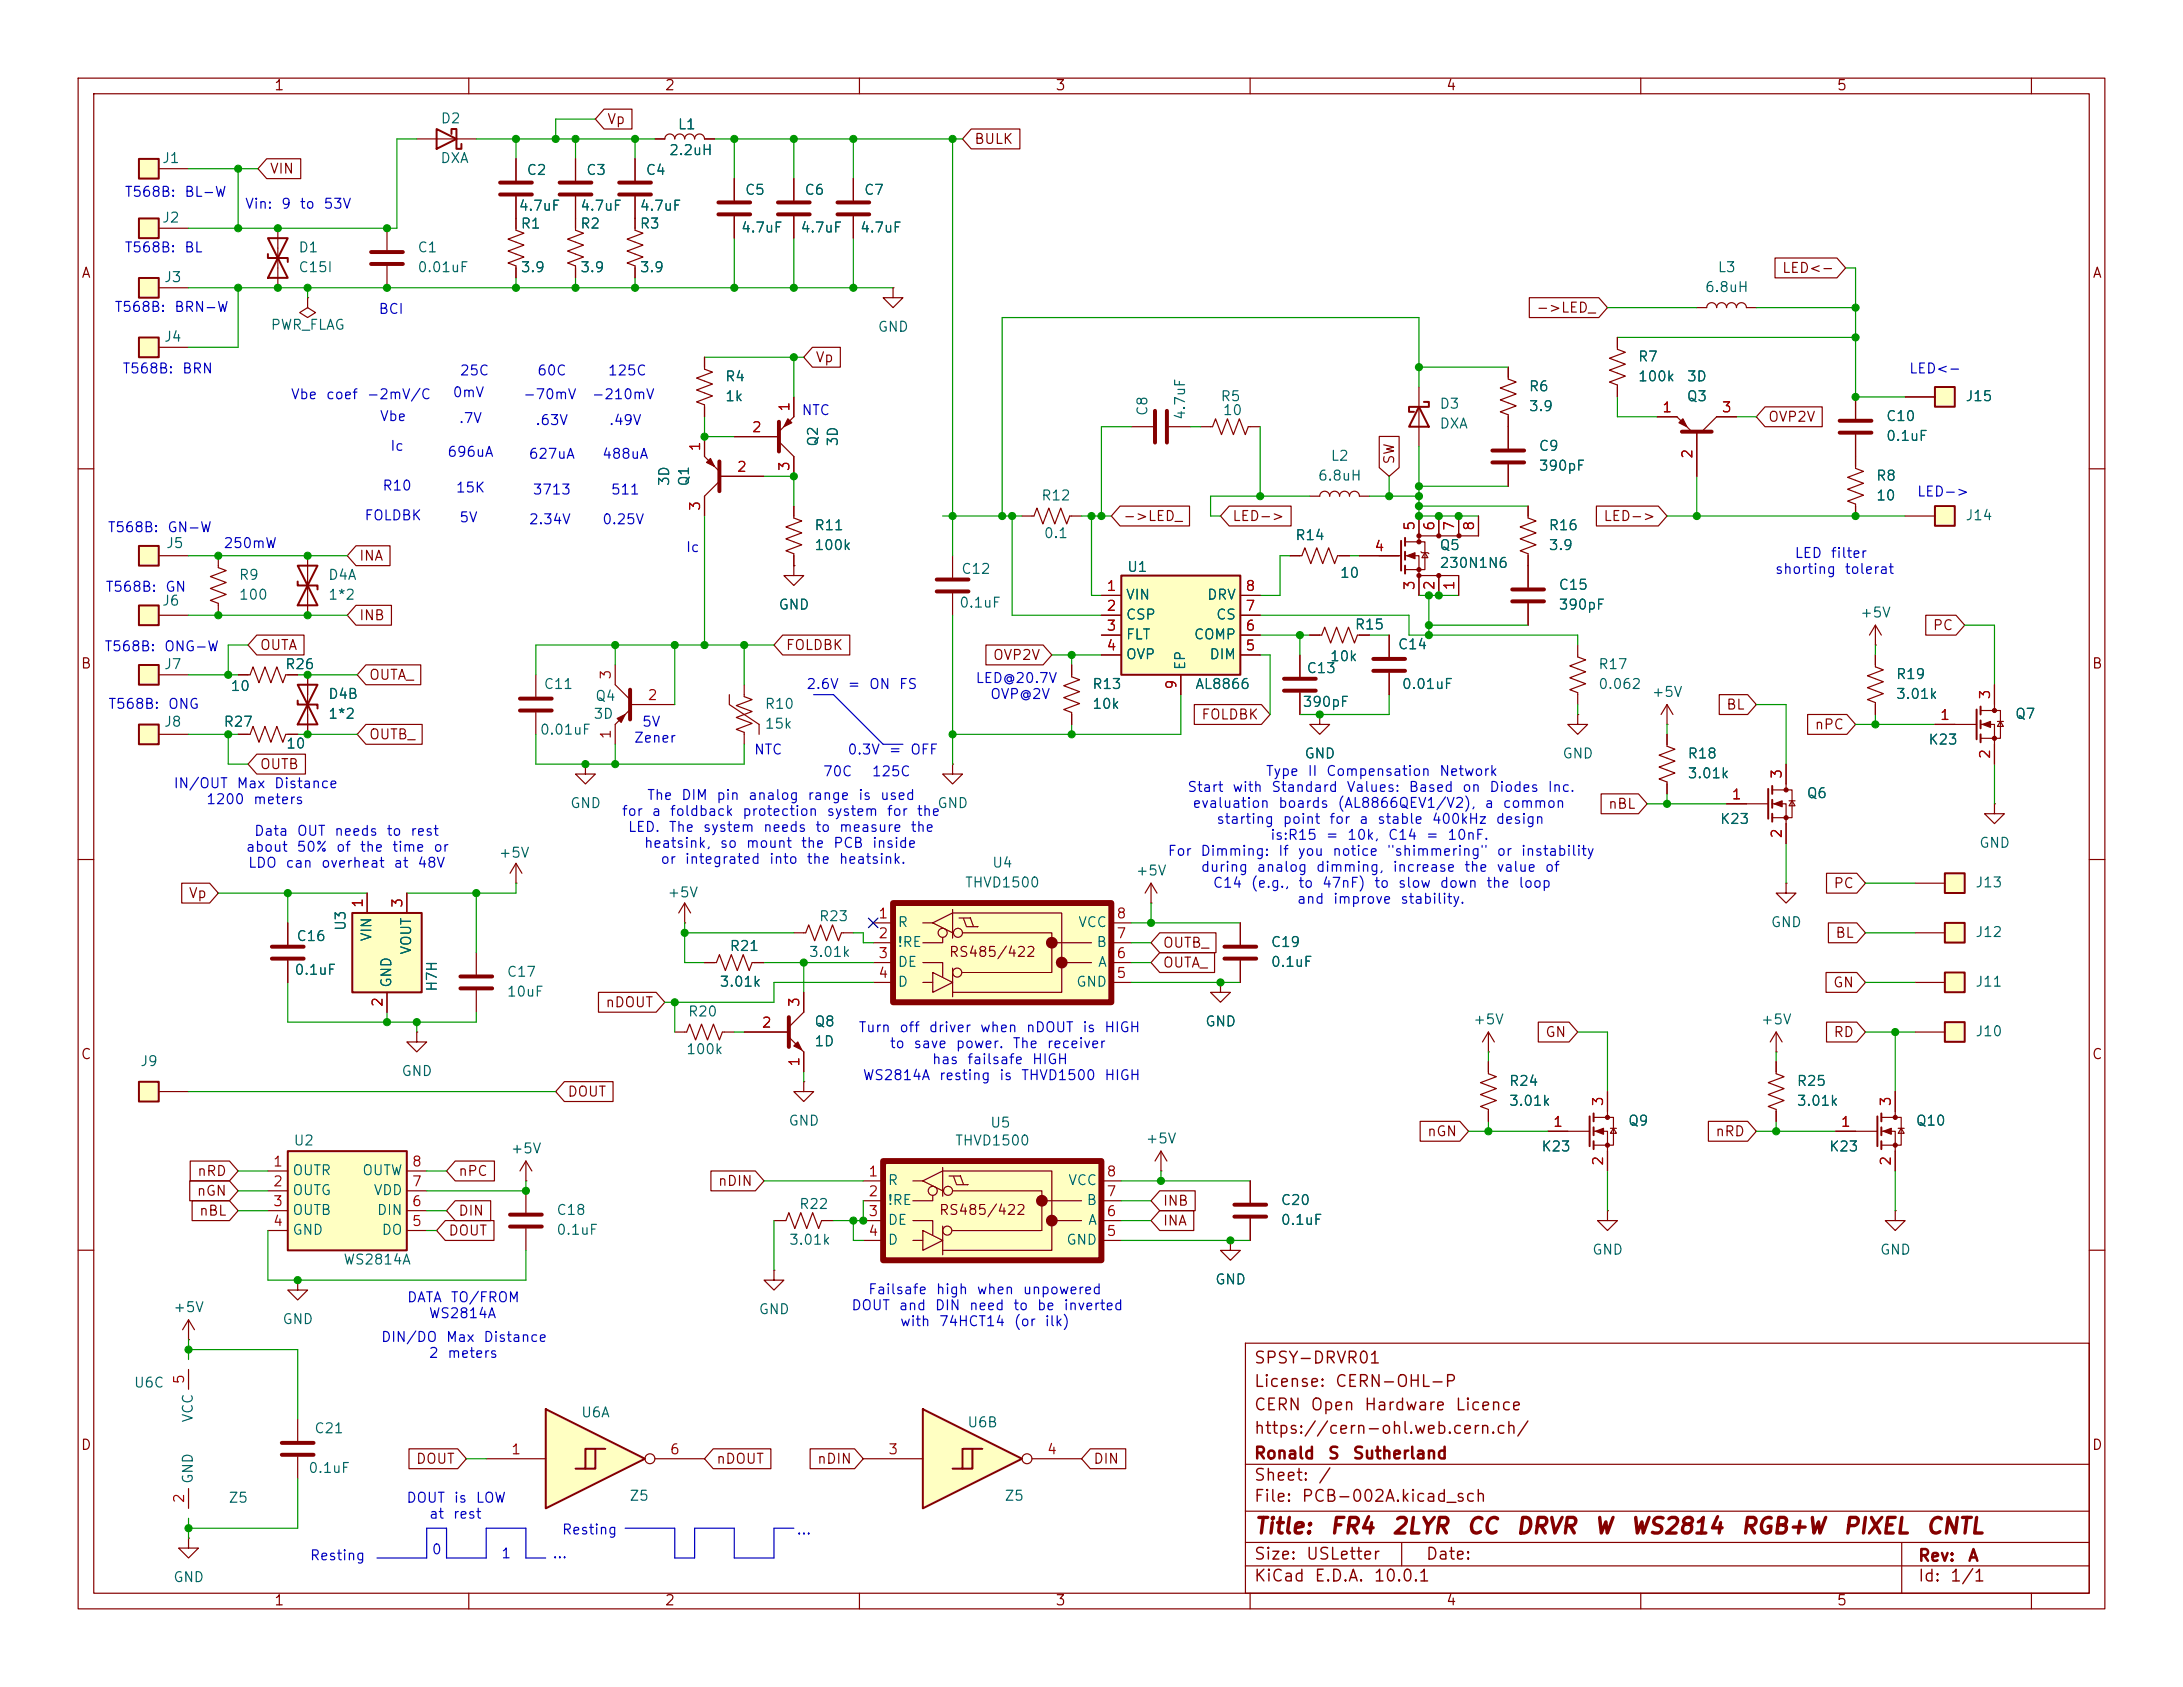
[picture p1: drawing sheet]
<svg xmlns="http://www.w3.org/2000/svg" width="279mm" height="216mm" viewBox="0 0 279 216" stroke-linecap="round" stroke-linejoin="round" font-family="sans-serif">
<defs><g id="words">
<g font-size="2" fill="#840000">
<text x="160.4" y="196.8">Title:</text>
<text x="170.1" y="196.8">FR4</text>
<text x="178" y="196.8">2LYR</text>
<text x="187.6" y="196.8">CC</text>
<text x="193.9" y="196.8">DRVR</text>
<text x="203.9" y="196.8">W</text>
<text x="208.5" y="196.8">WS2814</text>
<text x="222.7" y="196.8">RGB+W</text>
<text x="235.8" y="196.8">PIXEL</text>
<text x="246.4" y="196.8">CNTL</text>
</g>
<g font-size="1.5" fill="#840000">
<text x="160.4" y="177.9">License:</text>
<text x="160.4" y="174.9">SPSY-DRVR01</text>
<text x="170.8" y="177.9">CERN-OHL-P</text>
<text x="160.4" y="183.9">https://cern-ohl.web.cern.ch/</text>
<text x="160.4" y="180.9">CERN</text>
<text x="167.6" y="180.9">Open</text>
<text x="174.5" y="180.9">Hardware</text>
<text x="186.2" y="180.9">Licence</text>
<text x="160.4" y="189.9">Sheet:</text>
<text x="160.4" y="187.1">Ronald</text>
<text x="168.6" y="189.9">/</text>
<text x="169.9" y="187.1">S</text>
<text x="173" y="187.1">Sutherland</text>
<text x="160.4" y="192.6">File:</text>
<text x="166.5" y="192.6">PCB-002A.kicad_sch</text>
<text x="160.4" y="202.8">KiCad</text>
<text x="160.4" y="200">Size:</text>
<text x="167.1" y="200">USLetter</text>
<text x="168.1" y="202.8">E.D.A.</text>
<text x="175.7" y="202.8">10.0.1</text>
<text x="182.4" y="200">Date:</text>
<text x="245.4" y="200.2">Rev:</text>
<text x="245.4" y="202.8">Id:</text>
<text x="249.5" y="202.8">1/1</text>
<text x="251.8" y="200.2">A</text>
</g>
<g font-size="1.3" fill="#840000">
<text x="35" y="11.9">1</text>
<text x="85" y="11.9">2</text>
<text x="135" y="11.9">3</text>
<text x="185" y="11.9">4</text>
<text x="235" y="11.9">5</text>
<text x="77.6" y="16.2">Vp</text>
<text x="34.4" y="22.5">VIN</text>
<text x="124.6" y="18.7">BULK</text>
<text x="10.3" y="35.9">A</text>
<text x="228" y="35.2">LED&lt;-</text>
<text x="267.7" y="35.9">A</text>
<text x="196.5" y="40.3">-&gt;LED_</text>
<text x="104.3" y="46.7">Vp</text>
<text x="178.8" y="59.5" transform="rotate(-90 178.8 59.5)">SW</text>
<text x="226.2" y="54.3">OVP2V</text>
<text x="143.7" y="67">-&gt;LED_</text>
<text x="157.6" y="67">LED-&gt;</text>
<text x="205.1" y="67">LED-&gt;</text>
<text x="45.9" y="72.1">INA</text>
<text x="33.2" y="83.5">OUTA</text>
<text x="45.9" y="79.7">INB</text>
<text x="100.5" y="83.5">FOLDBK</text>
<text x="247.3" y="81">PC</text>
<text x="10.3" y="85.9">B</text>
<text x="47.1" y="87.3">OUTA_</text>
<text x="127" y="84.8">OVP2V</text>
<text x="267.7" y="85.9">B</text>
<text x="47.1" y="94.9">OUTB_</text>
<text x="153.7" y="92.4">FOLDBK</text>
<text x="220.9" y="91.1">BL</text>
<text x="232.2" y="93.7">nPC</text>
<text x="33.2" y="98.7">OUTB</text>
<text x="205.7" y="103.8">nBL</text>
<text x="234.6" y="114">PC</text>
<text x="24.1" y="115.3">Vp</text>
<text x="121.4" y="122.8">RS485/422</text>
<text x="148.7" y="121.6">OUTB_</text>
<text x="148.7" y="124.1">OUTA_</text>
<text x="234.8" y="120.3">BL</text>
<text x="77.4" y="129.2">nDOUT</text>
<text x="234.5" y="126.7">GN</text>
<text x="10.3" y="135.9">C</text>
<text x="197.7" y="133">GN</text>
<text x="234.6" y="133">RD</text>
<text x="267.7" y="135.9">C</text>
<text x="72.5" y="140.7">DOUT</text>
<text x="182.6" y="145.7">nGN</text>
<text x="219.5" y="145.7">nRD</text>
<text x="25.1" y="153.4">nGN</text>
<text x="25.2" y="150.8">nRD</text>
<text x="25.4" y="155.9">nBL</text>
<text x="58.6" y="150.8">nPC</text>
<text x="58.6" y="155.9">DIN</text>
<text x="91.8" y="152.1">nDIN</text>
<text x="120.1" y="155.8">RS485/422</text>
<text x="148.7" y="154.6">INB</text>
<text x="57.3" y="158.4">DOUT</text>
<text x="148.7" y="157.2">INA</text>
<text x="10.3" y="185.9">D</text>
<text x="267.7" y="185.9">D</text>
<text x="53.2" y="187.6">DOUT</text>
<text x="91.6" y="187.6">nDOUT</text>
<text x="104.5" y="187.6">nDIN</text>
<text x="139.9" y="187.6">DIN</text>
<text x="35" y="205.8">1</text>
<text x="85" y="205.8">2</text>
<text x="135" y="205.8">3</text>
<text x="185" y="205.8">4</text>
<text x="235" y="205.8">5</text>
</g>
<g font-size="1.3" fill="#006464">
<text x="56.3" y="16.1">D2</text>
<text x="86.7" y="16.9">L1</text>
<text x="20.7" y="21.2">J1</text>
<text x="56.3" y="21.2">DXA</text>
<text x="67.3" y="22.7">C2</text>
<text x="74.9" y="22.7">C3</text>
<text x="82.6" y="22.7">C4</text>
<text x="85.5" y="20.2">2.2uH</text>
<text x="20.7" y="28.8">J2</text>
<text x="66.3" y="27.3">4.7uF</text>
<text x="66.6" y="29.6">R1</text>
<text x="74.2" y="29.6">R2</text>
<text x="74.2" y="27.3">4.7uF</text>
<text x="81.8" y="29.6">R3</text>
<text x="81.8" y="27.3">4.7uF</text>
<text x="95.3" y="25.2">C5</text>
<text x="102.9" y="25.2">C6</text>
<text x="110.5" y="25.2">C7</text>
<text x="38.1" y="32.6">D1</text>
<text x="38.1" y="35.2">C15I</text>
<text x="53.3" y="32.6">C1</text>
<text x="53.3" y="35.2">0.01uF</text>
<text x="66.6" y="35.2">3.9</text>
<text x="74.2" y="35.2">3.9</text>
<text x="81.8" y="35.2">3.9</text>
<text x="94.8" y="30.1">4.7uF</text>
<text x="102.4" y="30.1">4.7uF</text>
<text x="110" y="30.1">4.7uF</text>
<text x="219.8" y="35.2">L3</text>
<text x="20.9" y="36.4">J3</text>
<text x="218.1" y="37.7">6.8uH</text>
<text x="20.9" y="44">J4</text>
<text x="34.6" y="42.5">PWR_FLAG</text>
<text x="112.3" y="42.8">GND</text>
<text x="209.6" y="46.6">R7</text>
<text x="92.7" y="49.1">R4</text>
<text x="92.7" y="51.7">1k</text>
<text x="147.2" y="53.3" transform="rotate(-90 147.2 53.3)">C8</text>
<text x="152" y="53.8" transform="rotate(-90 152 53.8)">4.7uF</text>
<text x="156.1" y="51.7">R5</text>
<text x="156.4" y="53.4">10</text>
<text x="184.2" y="52.6">D3</text>
<text x="195.6" y="50.4">R6</text>
<text x="195.6" y="52.9">3.9</text>
<text x="209.6" y="49.1">100k</text>
<text x="215.8" y="51.7">Q3</text>
<text x="215.8" y="49.1">3D</text>
<text x="251.5" y="51.7">J15</text>
<text x="105" y="57.3" transform="rotate(-90 105 57.3)">Q2</text>
<text x="107.5" y="57.2" transform="rotate(-90 107.5 57.2)">3D</text>
<text x="170.2" y="59.3">L2</text>
<text x="184.2" y="55.2">DXA</text>
<text x="196.9" y="58">C9</text>
<text x="241.3" y="54.2">C10</text>
<text x="241.3" y="56.7">0.1uF</text>
<text x="86" y="62.3" transform="rotate(-90 86 62.3)">3D</text>
<text x="88.5" y="62.3" transform="rotate(-90 88.5 62.3)">Q1</text>
<text x="133.2" y="64.4">R12</text>
<text x="168.6" y="61.8">6.8uH</text>
<text x="196.9" y="60.6">390pF</text>
<text x="240" y="61.8">R8</text>
<text x="240" y="64.4">10</text>
<text x="21.2" y="70.5">J5</text>
<text x="104.1" y="68.2">R11</text>
<text x="104.1" y="70.7">100k</text>
<text x="133.5" y="69.2">0.1</text>
<text x="165.7" y="69.4">R14</text>
<text x="184.2" y="70.7">Q5</text>
<text x="198.1" y="68.2">R16</text>
<text x="198.1" y="70.7">3.9</text>
<text x="251.5" y="66.9">J14</text>
<text x="20.7" y="77.8">J6</text>
<text x="30.5" y="74.5">R9</text>
<text x="30.5" y="77.1">100</text>
<text x="41.9" y="74.5">D4A</text>
<text x="41.9" y="77.1">1*2</text>
<text x="122.9" y="73.8">C12</text>
<text x="144" y="77.1">VIN</text>
<text x="144.2" y="73.5">U1</text>
<text x="154.4" y="77.1">DRV</text>
<text x="171.4" y="74.3">10</text>
<text x="184.2" y="73">230N1N6</text>
<text x="199.4" y="75.8">C15</text>
<text x="99.6" y="78.3">GND</text>
<text x="122.7" y="78.1">0.1uF</text>
<text x="144" y="79.6">CSP</text>
<text x="144" y="82.1">FLT</text>
<text x="152.7" y="82.1">COMP</text>
<text x="155.6" y="79.6">CS</text>
<text x="173.3" y="80.9">R15</text>
<text x="178.8" y="83.4">C14</text>
<text x="199.4" y="78.3">390pF</text>
<text x="238" y="79.3">+5V</text>
<text x="20.9" y="86">J7</text>
<text x="29.4" y="88.7">10</text>
<text x="36.4" y="86">R26</text>
<text x="41.9" y="89.8">D4B</text>
<text x="69.5" y="88.5">C11</text>
<text x="139.7" y="88.5">R13</text>
<text x="144" y="84.7">OVP</text>
<text x="152" y="85.9" transform="rotate(-90 152 85.9)">EP</text>
<text x="152.9" y="88.5">AL8866</text>
<text x="154.7" y="84.7">DIM</text>
<text x="167.1" y="86.5">C13</text>
<text x="170.1" y="84.9">10k</text>
<text x="179.3" y="88.5">0.01uF</text>
<text x="204.5" y="86">R17</text>
<text x="204.5" y="88.5">0.062</text>
<text x="211.3" y="89.5">+5V</text>
<text x="242.6" y="87.2">R19</text>
<text x="242.6" y="89.8">3.01k</text>
<text x="20.9" y="93.3">J8</text>
<text x="28.5" y="93.3">R27</text>
<text x="41.9" y="92.3">1*2</text>
<text x="69" y="94.3">0.01uF</text>
<text x="75.9" y="92.3">3D</text>
<text x="76.1" y="90">Q4</text>
<text x="97.8" y="93.6">15k</text>
<text x="97.8" y="91">R10</text>
<text x="139.7" y="91">10k</text>
<text x="166.6" y="90.8">390pF</text>
<text x="246.7" y="95.6">K23</text>
<text x="257.8" y="92.3">Q7</text>
<text x="36.5" y="96.1">10</text>
<text x="166.9" y="97.4">GND</text>
<text x="199.9" y="97.4">GND</text>
<text x="215.9" y="97.4">R18</text>
<text x="215.9" y="99.9">3.01k</text>
<text x="72.9" y="103.7">GND</text>
<text x="119.9" y="103.7">GND</text>
<text x="220" y="105.8">K23</text>
<text x="231.1" y="102.5">Q6</text>
<text x="63.7" y="110.1">+5V</text>
<text x="123.4" y="113.9">THVD1500</text>
<text x="126.9" y="111.4">U4</text>
<text x="145.3" y="112.4">+5V</text>
<text x="252.7" y="113.9">J13</text>
<text x="253.2" y="108.8">GND</text>
<text x="44.6" y="119.2" transform="rotate(-90 44.6 119.2)">U3</text>
<text x="85.3" y="115.2">+5V</text>
<text x="104.7" y="118.2">R23</text>
<text x="114.8" y="119">R</text>
<text x="137.9" y="119">VCC</text>
<text x="226.6" y="119">GND</text>
<text x="37.6" y="125.1">0.1uF</text>
<text x="37.9" y="120.8">C16</text>
<text x="47.9" y="120.6" transform="rotate(-90 47.9 120.6)">VIN</text>
<text x="52.9" y="122.3" transform="rotate(-90 52.9 122.3)">VOUT</text>
<text x="64.8" y="125.3">C17</text>
<text x="93.3" y="122">R21</text>
<text x="103.4" y="122.8">3.01k</text>
<text x="114.8" y="121.5">!RE</text>
<text x="114.8" y="124.1">DE</text>
<text x="140.3" y="121.5">B</text>
<text x="140.4" y="124.1">A</text>
<text x="162.6" y="121.5">C19</text>
<text x="162.6" y="124.1">0.1uF</text>
<text x="252.7" y="120.2">J12</text>
<text x="50.4" y="126.5" transform="rotate(-90 50.4 126.5)">GND</text>
<text x="56.2" y="127" transform="rotate(-90 56.2 127)">H7H</text>
<text x="64.8" y="127.9">10uF</text>
<text x="88" y="130.4">R20</text>
<text x="92" y="126.6">3.01k</text>
<text x="104.1" y="131.7">Q8</text>
<text x="114.8" y="126.6">D</text>
<text x="137.7" y="126.6">GND</text>
<text x="154.2" y="131.7">GND</text>
<text x="188.5" y="131.4">+5V</text>
<text x="225.3" y="131.4">+5V</text>
<text x="252.7" y="126.6">J11</text>
<text x="17.9" y="136.8">J9</text>
<text x="87.7" y="135.2">100k</text>
<text x="104.1" y="134.2">1D</text>
<text x="252.7" y="132.9">J10</text>
<text x="51.3" y="138">GND</text>
<text x="193" y="139.3">R24</text>
<text x="193" y="141.8">3.01k</text>
<text x="229.9" y="139.3">R25</text>
<text x="229.9" y="141.8">3.01k</text>
<text x="37.5" y="146.9">U2</text>
<text x="65.3" y="147.9">+5V</text>
<text x="100.8" y="144.4">GND</text>
<text x="122.2" y="146.9">THVD1500</text>
<text x="126.6" y="144.6">U5</text>
<text x="146.6" y="146.7">+5V</text>
<text x="197.2" y="147.7">K23</text>
<text x="208.3" y="144.4">Q9</text>
<text x="234" y="147.7">K23</text>
<text x="245.1" y="144.4">Q10</text>
<text x="37.3" y="150.7">OUTR</text>
<text x="37.3" y="153.3">OUTG</text>
<text x="37.3" y="155.8">OUTB</text>
<text x="46.3" y="150.7">OUTW</text>
<text x="47.7" y="153.3">VDD</text>
<text x="48.2" y="155.8">DIN</text>
<text x="71.1" y="155.8">C18</text>
<text x="102.2" y="155">R22</text>
<text x="113.5" y="152">R</text>
<text x="113.5" y="154.5">!RE</text>
<text x="136.6" y="152">VCC</text>
<text x="139" y="154.5">B</text>
<text x="163.8" y="154.5">C20</text>
<text x="37.3" y="158.3">GND</text>
<text x="48.8" y="158.3">DO</text>
<text x="71.1" y="158.3">0.1uF</text>
<text x="100.9" y="159.6">3.01k</text>
<text x="113.5" y="157.1">DE</text>
<text x="113.5" y="159.6">D</text>
<text x="136.4" y="159.6">GND</text>
<text x="139.2" y="157.1">A</text>
<text x="163.8" y="157.1">0.1uF</text>
<text x="203.7" y="160.9">GND</text>
<text x="240.5" y="160.9">GND</text>
<text x="43.9" y="162.2">WS2814A</text>
<text x="155.4" y="164.7">GND</text>
<text x="22.1" y="168.2">+5V</text>
<text x="36.1" y="169.8">GND</text>
<text x="97" y="168.5">GND</text>
<text x="17" y="177.9">U6C</text>
<text x="25" y="182.1" transform="rotate(-90 25 182.1)">VCC</text>
<text x="40.1" y="183.7">C21</text>
<text x="74.3" y="181.7">U6A</text>
<text x="123.7" y="183">U6B</text>
<text x="25" y="190" transform="rotate(-90 25 190)">GND</text>
<text x="39.4" y="188.8">0.1uF</text>
<text x="29.2" y="192.6">Z5</text>
<text x="80.5" y="192.4">Z5</text>
<text x="128.5" y="192.4">Z5</text>
<text x="22.1" y="202.8">GND</text>
</g>
<g font-size="1.3" fill="#0000c2">
<text x="15.9" y="25.5">T568B:</text>
<text x="23.5" y="25.5">BL-W</text>
<text x="31.3" y="27">Vin:</text>
<text x="35.9" y="27">9</text>
<text x="38.3" y="27">to</text>
<text x="41.3" y="27">53V</text>
<text x="15.9" y="32.6">T568B:</text>
<text x="23.5" y="32.6">BL</text>
<text x="14.6" y="40.2">T568B:</text>
<text x="22.2" y="40.2">BRN-W</text>
<text x="48.4" y="40.5">BCI</text>
<text x="15.6" y="48.1">T568B:</text>
<text x="23.2" y="48.1">BRN</text>
<text x="37.1" y="51.4">Vbe</text>
<text x="41.6" y="51.4">coef</text>
<text x="46.9" y="51.4">-2mV/C</text>
<text x="57.8" y="51.2">0mV</text>
<text x="58.8" y="48.4">25C</text>
<text x="66.9" y="51.4">-70mV</text>
<text x="68.7" y="48.4">60C</text>
<text x="75.7" y="51.4">-210mV</text>
<text x="77.7" y="48.4">125C</text>
<text x="102.5" y="53.4">NTC</text>
<text x="244.3" y="48.1">LED&lt;-</text>
<text x="48.5" y="54.2">Vbe</text>
<text x="49.9" y="58">Ic</text>
<text x="57.2" y="58.8">696uA</text>
<text x="58.6" y="54.5">.7V</text>
<text x="67.6" y="59">627uA</text>
<text x="68.5" y="54.7">.63V</text>
<text x="77" y="59">488uA</text>
<text x="77.9" y="54.7">.49V</text>
<text x="48.9" y="63.1">R10</text>
<text x="58.3" y="63.4">15K</text>
<text x="68.1" y="63.6">3713</text>
<text x="78.1" y="63.6">511</text>
<text x="245.3" y="63.9">LED-&gt;</text>
<text x="13.7" y="68.4">T568B:</text>
<text x="21.3" y="68.4">GN-W</text>
<text x="28.5" y="70.5">250mW</text>
<text x="46.6" y="66.9">FOLDBK</text>
<text x="58.7" y="67.2">5V</text>
<text x="67.6" y="67.4">2.34V</text>
<text x="77" y="67.4">0.25V</text>
<text x="87.7" y="71">Ic</text>
<text x="229.6" y="71.7">LED</text>
<text x="234.2" y="71.7">filter</text>
<text x="13.4" y="76.1">T568B:</text>
<text x="21.1" y="76.1">GN</text>
<text x="227.1" y="73.8">shorting</text>
<text x="236" y="73.8">tolerat</text>
<text x="13.3" y="83.7">T568B:</text>
<text x="20.9" y="83.7">ONG-W</text>
<text x="103.1" y="88.5">2.6V</text>
<text x="108.4" y="88.5">=</text>
<text x="111.1" y="88.5">ON</text>
<text x="115" y="88.5">FS</text>
<text x="124.8" y="87.7">LED@20.7V</text>
<text x="126.6" y="89.8">OVP@2V</text>
<text x="13.8" y="91">T568B:</text>
<text x="21.4" y="91">ONG</text>
<text x="81.1" y="95.4">Zener</text>
<text x="82.1" y="93.3">5V</text>
<text x="22.1" y="101.2">IN/OUT</text>
<text x="30.2" y="101.2">Max</text>
<text x="35" y="101.2">Distance</text>
<text x="96.4" y="96.9">NTC</text>
<text x="105.2" y="99.7">70C</text>
<text x="108.4" y="96.9">0.3V</text>
<text x="111.5" y="99.7">125C</text>
<text x="113.7" y="96.9">=</text>
<text x="116.4" y="96.9">OFF</text>
<text x="151.9" y="101.7">Start</text>
<text x="157.6" y="101.7">with</text>
<text x="161.9" y="99.6">Type</text>
<text x="162.6" y="101.7">Standard</text>
<text x="167.3" y="99.6">II</text>
<text x="169.6" y="99.6">Compensation</text>
<text x="172.3" y="101.7">Values:</text>
<text x="180.2" y="101.7">Based</text>
<text x="184.1" y="99.6">Network</text>
<text x="187.1" y="101.7">on</text>
<text x="190.5" y="101.7">Diodes</text>
<text x="198" y="101.7">Inc.</text>
<text x="26.3" y="103.2">1200</text>
<text x="32.3" y="103.2">meters</text>
<text x="32.4" y="107.3">Data</text>
<text x="37.9" y="107.3">OUT</text>
<text x="42.7" y="107.3">needs</text>
<text x="49.4" y="107.3">to</text>
<text x="52.4" y="107.3">rest</text>
<text x="79.5" y="104.7">for</text>
<text x="80.3" y="106.8">LED.</text>
<text x="82.7" y="102.7">The</text>
<text x="83.3" y="104.7">a</text>
<text x="85.5" y="106.8">The</text>
<text x="85.6" y="104.7">foldback</text>
<text x="87.1" y="102.7">DIM</text>
<text x="89.9" y="106.8">system</text>
<text x="91.6" y="102.7">pin</text>
<text x="94.9" y="104.7">protection</text>
<text x="95.7" y="102.7">analog</text>
<text x="97.6" y="106.8">needs</text>
<text x="103.3" y="102.7">range</text>
<text x="104.3" y="106.8">to</text>
<text x="105.7" y="104.7">system</text>
<text x="107.3" y="106.8">measure</text>
<text x="109.7" y="102.7">is</text>
<text x="112.6" y="102.7">used</text>
<text x="113.4" y="104.7">for</text>
<text x="116.5" y="106.8">the</text>
<text x="117.2" y="104.7">the</text>
<text x="152.5" y="103.7">evaluation</text>
<text x="155.6" y="105.8">starting</text>
<text x="162.5" y="107.8">is:R15</text>
<text x="163.5" y="103.7">boards</text>
<text x="164.1" y="105.8">point</text>
<text x="169.6" y="107.8">=</text>
<text x="170" y="105.8">for</text>
<text x="171.1" y="103.7">(AL8866QEV1/V2),</text>
<text x="172.3" y="107.8">10k,</text>
<text x="173.9" y="105.8">a</text>
<text x="176.2" y="105.8">stable</text>
<text x="177.6" y="107.8">C14</text>
<text x="182.4" y="107.8">=</text>
<text x="183.2" y="105.8">400kHz</text>
<text x="185.2" y="107.8">10nF.</text>
<text x="189.9" y="103.7">a</text>
<text x="191.3" y="105.8">design</text>
<text x="192.2" y="103.7">common</text>
<text x="31.4" y="109.3">about</text>
<text x="31.7" y="111.4">LDO</text>
<text x="36.5" y="111.4">can</text>
<text x="37.9" y="109.3">50%</text>
<text x="41" y="111.4">overheat</text>
<text x="42.9" y="109.3">of</text>
<text x="46" y="109.3">the</text>
<text x="50.1" y="109.3">time</text>
<text x="50.3" y="111.4">at</text>
<text x="53.3" y="111.4">48V</text>
<text x="55.4" y="109.3">or</text>
<text x="82.3" y="108.8">heatsink,</text>
<text x="84.5" y="110.9">or</text>
<text x="87.6" y="110.9">integrated</text>
<text x="92" y="108.8">so</text>
<text x="95.4" y="108.8">mount</text>
<text x="98.3" y="110.9">into</text>
<text x="102.4" y="108.8">the</text>
<text x="103.1" y="110.9">the</text>
<text x="106.6" y="108.8">PCB</text>
<text x="107.3" y="110.9">heatsink.</text>
<text x="111.5" y="108.8">inside</text>
<text x="149.4" y="109.8">For</text>
<text x="153.6" y="109.8">Dimming:</text>
<text x="153.6" y="111.9">during</text>
<text x="155.1" y="113.9">C14</text>
<text x="160" y="113.9">(e.g.,</text>
<text x="160.8" y="111.9">analog</text>
<text x="163.5" y="109.8">If</text>
<text x="166" y="109.8">you</text>
<text x="166.1" y="113.9">to</text>
<text x="168.3" y="111.9">dimming,</text>
<text x="169.1" y="113.9">47nF)</text>
<text x="170.4" y="109.8">notice</text>
<text x="175.8" y="113.9">to</text>
<text x="177.4" y="109.8">&quot;shimmering&quot;</text>
<text x="178.2" y="111.9">increase</text>
<text x="178.8" y="113.9">slow</text>
<text x="184.2" y="113.9">down</text>
<text x="187.3" y="111.9">the</text>
<text x="190.1" y="113.9">the</text>
<text x="191.4" y="111.9">value</text>
<text x="191.5" y="109.8">or</text>
<text x="194.3" y="113.9">loop</text>
<text x="194.6" y="109.8">instability</text>
<text x="197.6" y="111.9">of</text>
<text x="165.9" y="116">and</text>
<text x="170.5" y="116">improve</text>
<text x="179.1" y="116">stability.</text>
<text x="109.8" y="132.4">Turn</text>
<text x="113.8" y="134.5">to</text>
<text x="115" y="132.4">off</text>
<text x="116.8" y="134.5">save</text>
<text x="118.8" y="132.4">driver</text>
<text x="119.2" y="136.5">has</text>
<text x="122.2" y="134.5">power.</text>
<text x="123.7" y="136.5">failsafe</text>
<text x="125.3" y="132.4">when</text>
<text x="129.5" y="134.5">The</text>
<text x="131.2" y="132.4">nDOUT</text>
<text x="132" y="136.5">HIGH</text>
<text x="133.9" y="134.5">receiver</text>
<text x="138.4" y="132.4">is</text>
<text x="141.2" y="132.4">HIGH</text>
<text x="110.3" y="138.6">WS2814A</text>
<text x="120.1" y="138.6">resting</text>
<text x="127.8" y="138.6">is</text>
<text x="130.6" y="138.6">THVD1500</text>
<text x="141.3" y="138.6">HIGH</text>
<text x="52" y="167">DATA</text>
<text x="57.6" y="167">TO/FROM</text>
<text x="108.9" y="168">DOUT</text>
<text x="111" y="166">Failsafe</text>
<text x="114.9" y="168">and</text>
<text x="119.6" y="168">DIN</text>
<text x="119.7" y="166">high</text>
<text x="123.9" y="168">need</text>
<text x="124.9" y="166">when</text>
<text x="129.6" y="168">to</text>
<text x="130.8" y="166">unpowered</text>
<text x="132.6" y="168">be</text>
<text x="136" y="168">inverted</text>
<text x="48.7" y="172.1">DIN/DO</text>
<text x="54.8" y="169">WS2814A</text>
<text x="57" y="172.1">Max</text>
<text x="61.8" y="172.1">Distance</text>
<text x="115.1" y="170">with</text>
<text x="120.1" y="170">74HCT14</text>
<text x="129.7" y="170">(or</text>
<text x="133.6" y="170">ilk)</text>
<text x="54.8" y="174.1">2</text>
<text x="57.2" y="174.1">meters</text>
<text x="51.9" y="192.6">DOUT</text>
<text x="54.8" y="194.7">at</text>
<text x="57.9" y="194.7">rest</text>
<text x="58" y="192.6">is</text>
<text x="60.8" y="192.6">LOW</text>
<text x="71.8" y="196.7">Resting</text>
<text x="101.9" y="196.7">...</text>
<text x="39.6" y="200">Resting</text>
<text x="55.2" y="199.2">0</text>
<text x="64.1" y="199.7">1</text>
<text x="70.6" y="199.7">...</text>
</g>
<g font-size="1.3" fill="#a90000">
<text x="101.3" y="52.8" transform="rotate(-90 101.3 52.8)">1</text>
<text x="212.7" y="53.1">1</text>
<text x="220.3" y="53.1">3</text>
<text x="89.9" y="57.9" transform="rotate(-90 89.9 57.9)">1</text>
<text x="96.1" y="55.6">2</text>
<text x="216.9" y="58.8" transform="rotate(-90 216.9 58.8)">2</text>
<text x="89.9" y="65.5" transform="rotate(-90 89.9 65.5)">3</text>
<text x="94.2" y="60.7">2</text>
<text x="101.3" y="60.4" transform="rotate(-90 101.3 60.4)">3</text>
<text x="175.8" y="70.9">4</text>
<text x="181.4" y="68" transform="rotate(-90 181.4 68)">5</text>
<text x="183.9" y="68" transform="rotate(-90 183.9 68)">6</text>
<text x="186.4" y="68" transform="rotate(-90 186.4 68)">7</text>
<text x="189" y="68" transform="rotate(-90 189 68)">8</text>
<text x="141.5" y="75.9">1</text>
<text x="159.3" y="75.9">8</text>
<text x="181.4" y="75.6" transform="rotate(-90 181.4 75.6)">3</text>
<text x="183.9" y="75.6" transform="rotate(-90 183.9 75.6)">2</text>
<text x="186.4" y="75.6" transform="rotate(-90 186.4 75.6)">1</text>
<text x="141.5" y="78.5">2</text>
<text x="141.5" y="81">3</text>
<text x="141.5" y="83.6">4</text>
<text x="159.3" y="83.6">5</text>
<text x="159.3" y="81">6</text>
<text x="159.3" y="78.5">7</text>
<text x="78.5" y="87.1" transform="rotate(-90 78.5 87.1)">3</text>
<text x="82.8" y="89.9">2</text>
<text x="150.9" y="88.3" transform="rotate(-90 150.9 88.3)">9</text>
<text x="255" y="89.6" transform="rotate(-90 255 89.6)">3</text>
<text x="78.5" y="94.7" transform="rotate(-90 78.5 94.7)">1</text>
<text x="248.2" y="92.5">1</text>
<text x="228.3" y="99.8" transform="rotate(-90 228.3 99.8)">3</text>
<text x="255" y="97.2" transform="rotate(-90 255 97.2)">2</text>
<text x="221.5" y="102.6">1</text>
<text x="228.3" y="107.4" transform="rotate(-90 228.3 107.4)">2</text>
<text x="46.7" y="116.3" transform="rotate(-90 46.7 116.3)">1</text>
<text x="51.8" y="116.3" transform="rotate(-90 51.8 116.3)">3</text>
<text x="112.3" y="117.9">1</text>
<text x="142.8" y="117.9">8</text>
<text x="112.3" y="120.4">2</text>
<text x="112.3" y="122.9">3</text>
<text x="112.3" y="125.5">4</text>
<text x="142.8" y="125.5">5</text>
<text x="142.8" y="122.9">6</text>
<text x="142.8" y="120.4">7</text>
<text x="49.3" y="129" transform="rotate(-90 49.3 129)">2</text>
<text x="97.4" y="131.8">2</text>
<text x="102.6" y="129" transform="rotate(-90 102.6 129)">3</text>
<text x="102.6" y="136.6" transform="rotate(-90 102.6 136.6)">1</text>
<text x="205.5" y="141.7" transform="rotate(-90 205.5 141.7)">3</text>
<text x="242.3" y="141.7" transform="rotate(-90 242.3 141.7)">3</text>
<text x="34.9" y="149.6">1</text>
<text x="52.6" y="149.6">8</text>
<text x="198.7" y="144.5">1</text>
<text x="205.5" y="149.3" transform="rotate(-90 205.5 149.3)">2</text>
<text x="235.5" y="144.5">1</text>
<text x="242.3" y="149.3" transform="rotate(-90 242.3 149.3)">2</text>
<text x="34.9" y="152.1">2</text>
<text x="34.9" y="154.7">3</text>
<text x="52.6" y="154.7">6</text>
<text x="52.6" y="152.1">7</text>
<text x="111.1" y="150.9">1</text>
<text x="111.1" y="153.4">2</text>
<text x="111.1" y="156">3</text>
<text x="141.5" y="156">6</text>
<text x="141.5" y="153.4">7</text>
<text x="141.5" y="150.9">8</text>
<text x="34.9" y="157.2">4</text>
<text x="52.6" y="157.2">5</text>
<text x="111.1" y="158.5">4</text>
<text x="141.5" y="158.5">5</text>
<text x="23.9" y="177.2" transform="rotate(-90 23.9 177.2)">5</text>
<text x="65.3" y="186.4">1</text>
<text x="85.7" y="186.4">6</text>
<text x="113.6" y="186.4">3</text>
<text x="133.9" y="186.4">4</text>
<text x="23.9" y="192.5" transform="rotate(-90 23.9 192.5)">2</text>
</g>
</g></defs>
<g fill="none" stroke="#840000" stroke-width=".15">
<path d="M10 10h259.4v195.9h-259.4zM12 12h255.4v191.9h-255.4zM60 10v2M83.8 17.8h1.3a.64 .64 0 0 1 .6-.7 .64 .64 0 0 1 .7 .7 .64 .64 0 0 1 .6-.7 .64 .64 0 0 1 .6 .7 .64 .64 0 0 1 .7-.7 .64 .64 0 0 1 .6 .7 .64 .64 0 0 1 .6-.7 .64 .64 0 0 1 .7 .7h1.2M110 10v2M160 10v2M210 10v2M260 10v2M66 25.1v4.4l1.1 .3-2.1 .8 2.1 .8-2.1 .7 2.1 .8-2.1 .8 1 .3v1.6M66 20.3v2.8M81.3 20.3v2.8M81.3 25.1v2.8"/>
<path d="M109.2 22.9v2.8M109.2 27.7v2.8M114.3 36.8v1.3h1.3l-1.3 1.3-1.3-1.3h1.3M114.3 36.8h.1M94 55.9h5.7M99.7 56.5l1.9 1.9v2.6M101.6 50.8v2.5l-1.9 1.9M144.8 54.6h2.8M149.6 54.6h2.8M153.7 54.6h1.5l.4-1 .7 2 .8-2 .8 2 .7-2 .8 2 .4-1h1.5M212.1 53.3h2.5l1.9 1.9M217.2 55.2v5.8"/>
<path d="M222.2 53.3h-2.5l-1.9 1.9M10 60h2M101.6 64.8v1.5l1 .4-2 .7 2 .8-2 .8 2 .7-2 .8 1 .4v1.5M101.6 72.4v1.3h1.3l-1.3 1.2-1.3-1.2h1.3M101.6 72.4h.1M121.9 71.1v2.8M121.9 75.9v2.8M130.8 66h1.5l.4-1 .8 2.1 .7-2.1 .8 2.1 .8-2.1 .7 2.1 .4-1.1h1.5M165.1 71.1h1.5l.4-1 .8 2 .7-2 .8 2 .8-2 .7 2 .4-1h1.5M167.6 63.5h1.3a.64 .64 0 0 1 .6-.6 .64 .64 0 0 1 .7 .6 .64 .64 0 0 1 .6-.6 .64 .64 0 0 1 .6 .6 .64 .64 0 0 1 .7-.6 .64 .64 0 0 1 .6 .6 .64 .64 0 0 1 .7-.6 .64 .64 0 0 1 .6 .6h1.3M174 71.1h5.3M179.8 69.3h2.6v3.6h-2.6"/>
<path d="M179.8 71.1h1.8v2.6M181.6 73.7h5.1v2.5M181.6 66v3.3M181.6 73.7v2.5M181.9 70.6l.1 .1h.8l.1 .2M182.4 70.7l.4 .7h-.8zM184.1 66v2.6M184.1 73.7v2.5M186.7 66v2.6M189.2 66v2.6h-7.6M267.4 60h2M93.3 88.9v1.3l3.9 2.5v1.3"/>
<path d="M95.2 87.6v1.6l1.1 .3-2.1 .8 2.1 .8-2.1 .7 2.1 .8-2.1 .7 1 .4v1.6M121.9 97.8v1.3h1.3l-1.3 1.2-1.3-1.2h1.3M121.9 97.8h.1M166.4 83.8v2.8M166.4 88.6v2.8M167.6 81.3h1.6l.3-1 .8 2 .8-2 .7 2 .8-2 .8 2 .3-1h1.6M168.9 91.4v1.3h1.3l-1.3 1.3-1.3-1.3h1.3M168.9 91.4h.1M177.8 81.3v2.8M177.8 86.1v2.8M201.9 91.4v1.3h1.3l-1.3 1.3-1.2-1.3h1.2M201.9 91.4h.1"/>
<path d="M10 110h2M101.6 119.4h1.5l.4-1 .8 2 .7-2 .8 2 .8-2 .7 2 .4-1h1.5M147.3 115.6h.1M147.3 113l-.7 1.3M147.3 113l.8 1.3M147.3 113v2.6M158.7 118.1v2.8M267.4 110h2M156.2 125.7v1.3h1.3l-1.3 1.3-1.3-1.3h1.3M156.2 125.7h.1M158.7 122.9v2.8M190.5 135.9v1.5l1 .4-2 .8 2 .7-2 .8 2 .7-2 .8 1 .4v1.5"/>
<path d="M190.5 134.6h.1M190.5 132.1v2.5M190.5 132.1l-.8 1.3M190.5 132.1l.8 1.3M67.3 151.1h.1M67.3 148.6l-.8 1.3M67.3 148.6l.8 1.3M67.3 148.6v2.5M67.3 152.4v2.8M67.3 157.2v2.8M99.1 156.2h1.5l.4-1 .7 2 .8-2 .8 2 .7-2 .8 2 .4-1h1.5M160 151.1v2.8"/>
<path d="M160 156v2.8M10 160h2M24.1 175.3v2.5M38.1 163.8v1.3h1.3l-1.3 1.3-1.3-1.3h1.3M38.1 163.8h.1M99.1 162.6v1.2h1.2l-1.2 1.3-1.3-1.3h1.3M99.1 162.6h.1M159.4 171.9h108v32h-108zM267.4 160h2M24.1 190.5v2.5M159.4 197.4h108M159.4 193.4h108"/>
<path d="M159.4 187.4h108M179.4 197.4v3M243.4 197.4v6.5M60 203.9v2M110 203.9v2M159.4 200.4h108M160 203.9v2M210 203.9v2M260 203.9v2"/>
</g>
<g fill="none" stroke="#840000" stroke-width=".51">
<path d="M64 23.4h4.1M64 24.9h4.1M79.2 23.4h4.1M79.2 24.9h4.1M107.2 25.9h4.1M107.2 27.4h4.1M99.7 54v3.8M147.8 52.6v4M149.4 52.6v4M215.3 55.2h3.8M119.9 74.2h4.1M119.9 75.7h4.1"/>
<path d="M164.3 86.9h4.1M164.3 88.4h4.1M175.8 84.3h4M175.8 85.9h4M156.7 121.2h4.1M156.7 122.7h4.1M65.3 155.4h4M65.3 157h4M158 154.2h4.1M158 155.7h4.1"/>
</g>
<g fill="#840000" stroke="#840000" stroke-width=".15">
<path d="M214.9 54.1l.5-.5 .5 1z"/>
<path d="M100.8 53.6l.5 .5-1 .5z"/>
<path d="M180.1 71.1l1-.4v.8z"/>
<circle cx="181.6" cy="68.6" r=".25"/>
<circle cx="181.6" cy="69.3" r=".25"/>
<circle cx="181.6" cy="72.9" r=".25"/>
<circle cx="181.6" cy="73.7" r=".25"/>
<circle cx="184.1" cy="68.6" r=".25"/>
<circle cx="184.1" cy="73.7" r=".25"/>
<circle cx="186.7" cy="68.6" r=".25"/>
</g>
<path d="M179.3 69.2v3.8M179.8 68.8v1.1M179.8 70.6v1M179.8 72.4v1" fill="none" stroke="#840000" stroke-width=".25"/>
<path d="M17.8 138.4h2.5v2.6h-2.5z" fill="#ffffc2"/>
<path d="M17.8 138.4h2.5v2.6h-2.5z" fill="none" stroke="#840000" stroke-width=".25"/>
<path d="M73.7 20.3v2.8M73.7 25.1v2.8M20.3 139.7h3.8M148.6 149.9h.1M148.6 147.3l-.8 1.3M148.6 147.3l.8 1.3M148.6 147.3v2.6" fill="none" stroke="#840000" stroke-width=".15"/>
<path d="M71.6 23.4h4.1M71.6 24.9h4.1" fill="none" stroke="#840000" stroke-width=".51"/>
<path d="M17.8 69.9h2.5v2.5h-2.5z" fill="#ffffc2"/>
<path d="M17.8 69.9h2.5v2.5h-2.5z" fill="none" stroke="#840000" stroke-width=".25"/>
<path d="M81.3 27.9v1.6l1 .3-2 .8 2 .8-2 .7 2 .8-2 .8 1 .3v1.6M237.5 50.8v2.8M237.5 55.6v2.8M20.3 71.1h3.8" fill="none" stroke="#840000" stroke-width=".15"/>
<path d="M235.5 53.8h4M235.5 55.4h4" fill="none" stroke="#840000" stroke-width=".51"/>
<path d="M247.6 49.5h2.6v2.6h-2.6z" fill="#ffffc2"/>
<path d="M247.6 49.5h2.6v2.6h-2.6z" fill="none" stroke="#840000" stroke-width=".25"/>
<path d="M243.8 50.8h3.8" fill="none" stroke="#840000" stroke-width=".15"/>
<path d="M143.5 73.7h15.2v12.7h-15.2z" fill="#ffffc2"/>
<path d="M143.5 73.7h15.2v12.7h-15.2z" fill="none" stroke="#840000" stroke-width=".25"/>
<g fill="none" stroke="#840000" stroke-width=".15">
<path d="M73.7 27.9v1.6l1 .3-2.1 .8 2.1 .8-2.1 .7 2.1 .8-2.1 .8 1.1 .3v1.6M141 76.2h2.5M141 78.7h2.5M158.7 76.2h2.6M158.7 78.7h2.6M137.2 85.1v1.5l1 .4-2.1 .8 2.1 .7-2.1 .8 2.1 .7-2.1 .8 1.1 .4v1.5M141 81.3h2.5M141 83.8h2.5M151.1 86.4v2.5M158.7 81.3h2.6M158.7 83.8h2.6M157.5 158.8v1.2h1.2l-1.2 1.3-1.3-1.3h1.3"/>
<path d="M157.5 158.8h.1"/>
</g>
<path d="M113 148.6h28v12.7h-28z" fill="#ffffc2"/>
<g fill="none" stroke="#840000" stroke-width=".15">
<path d="M27.9 71.1v1.5l1.1 .4-2.1 .8 2.1 .7-2.1 .8 2.1 .8-2.1 .7 1 .4v1.5M110.5 158.8h2.5M110.5 151.1h2.5M110.5 153.7h2.5M110.5 156.2h2.5M116.8 156.2h2.6v1.8M116.8 158.8h1.3M116.8 151.1h1.3M118.1 151.1l2.5-1.2v2.5zM118.1 157.5l2.5 1.3-2.5 1.2zM119.4 153v.7h-2.6M120.6 149.4v.5h14v10.1h-14"/>
<path d="M120.6 152.4v.7M120.7 156.9v3.7M121.5 150.5h1.4M121.9 152.4h11.4v5.1h-11.4M122.1 150.6l.3 1M122.4 151.6h1.5M123 150.6l.3 1M133.3 153.7h5.1M134.6 156.2h3.8M141 158.8h2.5M141 151.1h2.5M141 153.7h2.5"/>
<path d="M141 156.2h2.5"/>
<circle cx="119.4" cy="152.4" r=".58"/>
<circle cx="121.2" cy="157.5" r=".58"/>
<circle cx="121.3" cy="152.4" r=".58"/>
</g>
<path d="M113 148.6h28v12.7h-28z" fill="none" stroke="#840000" stroke-width=".76"/>
<g fill="#840000" stroke="#840000" stroke-width=".51">
<circle cx="133.3" cy="153.7" r=".5"/>
<circle cx="134.6" cy="156.2" r=".5"/>
</g>
<path d="M17.8 28h2.5v2.5h-2.5z" fill="#ffffc2"/>
<path d="M17.8 28h2.5v2.5h-2.5z" fill="none" stroke="#840000" stroke-width=".25"/>
<path d="M20.3 29.2h3.8" fill="none" stroke="#840000" stroke-width=".15"/>
<path d="M17.8 20.3h2.5v2.6h-2.5z" fill="#ffffc2"/>
<path d="M17.8 20.3h2.5v2.6h-2.5z" fill="none" stroke="#840000" stroke-width=".25"/>
<path d="M20.3 21.6h3.8" fill="none" stroke="#840000" stroke-width=".15"/>
<path d="M247.6 64.8h2.6v2.5h-2.6z" fill="#ffffc2"/>
<path d="M34.3 30.5h2.5l-2.5 5.1h2.5zM34.3 32.5v.5h2.5v.5M247.6 64.8h2.6v2.5h-2.6z" fill="none" stroke="#840000" stroke-width=".25"/>
<path d="M35.6 29.2v7.6M39.4 38.1v1.3l1 .6-1 .6-1-.6 1-.6M39.4 38.1h.1M237.5 58.4v1.5l1 .4-2 .8 2 .7-2 .8 2 .8-2 .7 1 .4v1.5M243.8 66h3.8M227.3 135.9v1.5l1 .4-2 .8 2 .7-2 .8 2 .7-2 .8 1 .4v1.5M227.3 134.6h.1M227.3 132.1v2.5M227.3 132.1l-.7 1.3M227.3 132.1l.8 1.3" fill="none" stroke="#840000" stroke-width=".15"/>
<path d="M17.8 43.2h2.5v2.5h-2.5z" fill="#ffffc2"/>
<path d="M17.8 43.2h2.5v2.5h-2.5z" fill="none" stroke="#840000" stroke-width=".25"/>
<path d="M217.2 39.4h1.2a.64 .64 0 0 1 .7-.7 .64 .64 0 0 1 .6 .7 .64 .64 0 0 1 .6-.7 .64 .64 0 0 1 .7 .7 .64 .64 0 0 1 .6-.7 .64 .64 0 0 1 .6 .7 .64 .64 0 0 1 .7-.7 .64 .64 0 0 1 .6 .7h1.3M20.3 44.5h3.8" fill="none" stroke="#840000" stroke-width=".15"/>
<path d="M17.8 35.6h2.5v2.5h-2.5z" fill="#ffffc2"/>
<path d="M55.9 16.5l2.5 1.3-2.5 1.3zM57.8 17.1v-.6h.6v2.6h.7v-.7M17.8 35.6h2.5v2.5h-2.5zM240.3 142.9v3.8M240.8 142.5v1M240.8 144.3v1M240.8 146.1v1" fill="none" stroke="#840000" stroke-width=".25"/>
<g fill="none" stroke="#840000" stroke-width=".15">
<path d="M53.3 17.8h7.7M20.3 36.8h3.8M49.5 29.2v2.8M49.5 34v2.8M90.2 45.7v1.5l1 .4-2 .8 2 .7-2 .8 2 .8-2 .7 1 .4v1.5M90.2 55.9v2.5l1.9 1.9M207 43.2v1.5l1 .4-2 .7 2 .8-2 .8 2 .7-2 .8 1 .4v1.5M92.1 61.6l-1.9 1.9v2.5M92.1 61h5.7M242.6 139.7v3.3M234.9 144.8h5.4M240.8 143h2.5v3.6h-2.5"/>
<path d="M240.8 144.8h1.8v5.1M242.6 154.9v1.3h1.2l-1.2 1.3-1.3-1.3h1.3M242.6 154.9h.1M242.9 144.4h.8M243.3 144.4l.4 .6h-.7z"/>
</g>
<g fill="#840000" stroke="#840000" stroke-width=".15">
<path d="M241 144.8l1.1-.4v.8z"/>
<path d="M90.4 59.2l.5-.5 .5 1z"/>
<circle cx="242.6" cy="143" r=".25"/>
<circle cx="242.6" cy="146.6" r=".25"/>
</g>
<path d="M47.5 32.3h4.1M47.5 33.8h4.1M92.1 59.1v3.8" fill="none" stroke="#840000" stroke-width=".51"/>
<path d="M17.8 92.7h2.5v2.6h-2.5z" fill="#ffffc2"/>
<path d="M17.8 92.7h2.5v2.6h-2.5z" fill="none" stroke="#840000" stroke-width=".25"/>
<path d="M20.3 94h3.8" fill="none" stroke="#840000" stroke-width=".15"/>
<path d="M17.8 85.1h2.5v2.5h-2.5z" fill="#ffffc2"/>
<path d="M17.8 85.1h2.5v2.5h-2.5z" fill="none" stroke="#840000" stroke-width=".25"/>
<path d="M20.3 86.4h3.8" fill="none" stroke="#840000" stroke-width=".15"/>
<g fill="#ffffc2">
<path d="M118.1 180.3l12.7 6.4-12.7 6.3z"/>
<path d="M123.2 185.4h2.5l-3.8 2.6h1.3z"/>
<path d="M124.5 185.4v2.6h-1.3z"/>
</g>
<path d="M38.1 87.6h2.5l-2.5 5.1h2.5zM38.1 89.7v.5h2.5v.5M203.5 142.9v3.8M204 142.5v1M204 144.3v1M204 146.1v1M118.1 180.3l12.7 6.4-12.7 6.3zM124.5 185.4v2.6h-1.3M125.7 185.4h-2.5v2.6h-1.3" fill="none" stroke="#840000" stroke-width=".25"/>
<g fill="none" stroke="#840000" stroke-width=".15">
<path d="M195.6 64.8v1.5l1 .4-2 .7 2 .8-2 .8 2 .7-2 .8 1 .4v4.3M195.6 77.2v2.8M30.5 94h1.5l.4-1 .7 2 .8-2 .8 2 .7-2 .8 2 .4-1h1.5M30.5 86.4h1.5l.4-1.1 .7 2.1 .8-2.1 .8 2.1 .7-2.1 .8 2.1 .4-1h1.5M39.4 86.4v7.6M74.9 97.8v1.3h1.3l-1.3 1.2-1.2-1.2h1.2M74.9 97.8h.1M53.3 132.1v1.3h1.3l-1.3 1.2-1.2-1.2h1.2M53.3 132.1h.1M205.7 139.7v3.3M198.1 144.8h5.4M204 143h2.5v3.6h-2.5"/>
<path d="M204 144.8h1.7v5.1M205.7 154.9v1.3h1.3l-1.3 1.3-1.2-1.3h1.2M205.7 154.9h.1M206.1 144.4h.8M206.5 144.4l.4 .6h-.8zM110.5 186.7h7.6M132.1 186.7h6.3"/>
<circle cx="131.4" cy="186.7" r=".63"/>
</g>
<path d="M193.5 75.4h4.1M193.5 77h4.1" fill="none" stroke="#840000" stroke-width=".51"/>
<g fill="#840000" stroke="#840000" stroke-width=".15">
<path d="M204.2 144.8l1-.4v.8z"/>
<circle cx="205.7" cy="143" r=".25"/>
<circle cx="205.7" cy="146.6" r=".25"/>
</g>
<path d="M17.8 77.5h2.5v2.5h-2.5z" fill="#ffffc2"/>
<path d="M17.8 77.5h2.5v2.5h-2.5z" fill="none" stroke="#840000" stroke-width=".25"/>
<path d="M20.3 78.7h3.8M68.6 86.4v2.8M68.6 91.2v2.8M78.7 85.1v2.5l1.9 1.9M80.6 90.8l-1.9 1.9v2.6M80.6 90.2h5.8M87.6 118.1h.1M87.6 115.6l-.7 1.2M87.6 115.6l.8 1.2M87.6 115.6v2.5" fill="none" stroke="#840000" stroke-width=".15"/>
<path d="M66.5 90.9h4.1M66.5 89.4h4.1M80.6 88.3v3.8" fill="none" stroke="#840000" stroke-width=".51"/>
<path d="M79 91.9l1-.5-.5 1.1z" fill="#840000" stroke="#840000" stroke-width=".15"/>
<g fill="#ffffc2">
<path d="M69.8 180.3l12.7 6.4-12.7 6.3z"/>
<path d="M74.9 185.4h2.6l-3.8 2.6h1.2z"/>
<path d="M76.2 185.4v2.6h-1.3z"/>
</g>
<path d="M69.8 180.3l12.7 6.4-12.7 6.3zM76.2 185.4v2.6h-1.3M77.5 185.4h-2.6v2.6h-1.2" fill="none" stroke="#840000" stroke-width=".25"/>
<g fill="none" stroke="#840000" stroke-width=".15">
<path d="M62.2 186.7h7.6M83.8 186.7h6.4"/>
<circle cx="83.2" cy="186.7" r=".63"/>
</g>
<path d="M45.1 116.8h8.9v10.2h-8.9z" fill="#ffffc2"/>
<path d="M181.6 52.1l1.3 2.5h-2.6zM182.2 51.4h.7v.7h-2.6v.6h.7M45.1 116.8h8.9v10.2h-8.9zM226.3 101v3.8M226.8 100.6v1M226.8 102.4v1M226.8 104.1v1.1" fill="none" stroke="#840000" stroke-width=".25"/>
<g fill="none" stroke="#840000" stroke-width=".15">
<path d="M181.6 49.5v7.7M193 47v1.5l1.1 .4-2.1 .8 2.1 .7-2.1 .8 2.1 .7-2.1 .8 1 .4v4.3M193 59.4v2.8M201.9 82.6v1.5l1 .4-2 .7 2 .8-2 .7 2 .8-2 .8 1 .3v1.6M213.4 94v1.5l1 .4-2.1 .7 2.1 .8-2.1 .8 2.1 .7-2.1 .8 1.1 .4v1.5M228.6 97.8v3.3M240 83.8v1.5l1 .4-2 .8 2 .7-2 .8 2 .8-2 .7 1 .4v1.5M240 82.6h.1M240 80v2.6M240 80l-.7 1.3M240 80l.8 1.3M36.8 118.1v2.8"/>
<path d="M47 114.3v2.5M52.1 114.3v2.5M66 113h.1M66 110.5l-.7 1.3M66 110.5l.8 1.3M66 110.5v2.5M221 102.9h5.3M226.8 101.1h2.6v3.5h-2.6M226.8 102.9h1.8v5.1M228.6 113v1.3h1.3l-1.3 1.3-1.3-1.3h1.3M228.6 113h.1M229 102.5h.7"/>
<path d="M229.4 102.5l.3 .6h-.7zM36.8 122.9v2.8M49.5 127v2.5M61 121.9v2.8M61 126.7v2.8M86.4 132.1h1.5l.4-1 .7 2 .8-2 .8 2 .7-2 .8 2 .4-1h1.5M90.2 123.2h1.5l.4-1 .7 2 .8-2 .8 2 .7-2 .8 2 .4-1h1.5M95.2 132.1h5.8M101 132.7l1.9 1.9v2.6M102.9 138.4v1.3h1.2l-1.2 1.3-1.3-1.3h1.3M102.9 138.4h.1M102.9 127v2.5l-1.9 1.9"/>
</g>
<path d="M191 57.7h4.1M191 59.2h4.1M34.8 121.2h4.1M34.8 122.7h4.1M58.9 125h4.1M58.9 126.5h4.1M101 130.2v3.8" fill="none" stroke="#840000" stroke-width=".51"/>
<g fill="#840000" stroke="#840000" stroke-width=".15">
<path d="M101.6 133.9l.5-.5 .5 1z"/>
<path d="M227.1 102.9l1-.4v.8z"/>
<circle cx="228.6" cy="101.1" r=".25"/>
<circle cx="228.6" cy="104.6" r=".25"/>
</g>
<path d="M36.8 147.3h15.3v12.7h-15.3z" fill="#ffffc2"/>
<path d="M36.8 147.3h15.3v12.7h-15.3z" fill="none" stroke="#840000" stroke-width=".25"/>
<path d="M213.4 92.7h.1M213.4 90.2l-.8 1.2M213.4 90.2l.7 1.2M213.4 90.2v2.5M34.3 149.9h2.5M34.3 152.4h2.5M34.3 154.9h2.5M34.3 157.5h2.5M52.1 149.9h2.5M52.1 152.4h2.5M52.1 154.9h2.5M52.1 157.5h2.5" fill="none" stroke="#840000" stroke-width=".15"/>
<path d="M248.9 111.8h2.6v2.5h-2.6z" fill="#ffffc2"/>
<path d="M248.9 111.8h2.6v2.5h-2.6z" fill="none" stroke="#840000" stroke-width=".25"/>
<path d="M245.1 113h3.8" fill="none" stroke="#840000" stroke-width=".15"/>
<path d="M248.9 130.8h2.6v2.5h-2.6z" fill="#ffffc2"/>
<path d="M248.9 130.8h2.6v2.5h-2.6z" fill="none" stroke="#840000" stroke-width=".25"/>
<path d="M245.1 132.1h3.8" fill="none" stroke="#840000" stroke-width=".15"/>
<path d="M248.9 124.5h2.6v2.5h-2.6z" fill="#ffffc2"/>
<path d="M248.9 124.5h2.6v2.5h-2.6z" fill="none" stroke="#840000" stroke-width=".25"/>
<path d="M245.1 125.7h3.8" fill="none" stroke="#840000" stroke-width=".15"/>
<path d="M248.9 118.1h2.6v2.5h-2.6z" fill="#ffffc2"/>
<path d="M248.9 118.1h2.6v2.5h-2.6z" fill="none" stroke="#840000" stroke-width=".25"/>
<path d="M245.1 119.4h3.8M255.3 102.9v1.2h1.2l-1.2 1.3-1.3-1.3h1.3M255.3 102.9h.1" fill="none" stroke="#840000" stroke-width=".15"/>
<path d="M114.3 115.6h27.9v12.7h-27.9z" fill="#ffffc2"/>
<g fill="none" stroke="#840000" stroke-width=".15">
<path d="M77.3 14h3.6v2.5h-3.6l-1.1-1.3zM83.8 17.8h1.3M90.2 17.8h1.2M124.3 16.5h6.2v2.6h-6.2l-1.1-1.3zM34.1 20.3h4.4v2.6h-4.4l-1.1-1.3zM66 20.3v2.8M66 25.1v4.1M66 34.3v1.3M73.7 20.3v2.8M73.7 25.1v4.1M73.7 34.3v1.3M81.3 20.3v2.8"/>
<path d="M81.3 25.1v4.1M81.3 34.3v1.3M94 22.9v2.8M94 27.7v2.8M101.6 22.9v2.8M101.6 27.7v2.8M109.2 22.9v2.8M109.2 27.7v2.8M195.7 38.1h8.9l1.1 1.3-1.1 1.2h-8.9zM227.2 33h7.9l1.1 1.3-1.1 1.3h-7.9zM90.2 45.7v1.3M90.2 52.1v1.2"/>
<path d="M90.2 55.9v2.5M94 55.9h5.7M101.6 50.8v2.5M101.6 58.4v2.6M104 44.4h3.6v2.6h-3.6l-1.1-1.3zM176.5 55.9h2.6v3.9l-1.3 1.2-1.3-1.2zM193 47v1.3M193 53.3v4.1M193 59.4v2.8M207 43.2v1.3M207 49.5v1.3M212.1 53.3h2.5"/>
<path d="M217.2 55.2v5.8M219.7 53.3h2.5M225.9 52.1h7.3v2.5h-7.3l-1.1-1.3zM237.5 50.8v2.8M237.5 55.6v4.1M243.8 50.8h3.8M39.4 71.1v7.6M45.6 69.8h4.3v2.6h-4.3l-1.2-1.3zM45.6 77.5h4.5v2.5h-4.5l-1.2-1.3zM90.2 63.5v2.5M92.1 61h5.7M101.6 72.4h.1"/>
<path d="M101.6 64.8v1.2M101.6 71.1v1.3M141 76.2h2.5M141 78.7h2.5M143.4 64.8h8.8v2.5h-8.8l-1.2-1.3zM157.3 64.8h7.9v2.5h-7.9l-1.1-1.3zM158.7 76.2h2.6M158.7 78.7h2.6M165.1 71.1h1.3M171.4 71.1h1.3M174 71.1h5.1M181.6 66v2.6"/>
<path d="M181.6 73.7v2.5M184.1 66v2.6M184.1 73.7v2.5M186.7 66v2.6M186.7 73.7v2.5M189.2 66v2.6M195.6 64.8v1.2M195.6 71.1v4.1M195.6 77.2v2.8M204.3 64.8h7.9l1.2 1.2-1.2 1.3h-7.9zM237.5 64.8v1.2M246.5 78.7h3.8l1.2 1.3-1.2 1.3h-3.8z"/>
<path d="M30.5 94h1.2M30.5 86.4h1.2M32.9 81.3h6v2.5h-6l-1.2-1.2zM32.9 96.5h6.2v2.6h-6.2l-1.2-1.3zM36.8 94h1.3M36.8 86.4h1.3M39.4 86.4v2.5M39.4 91.4v2.6M46.8 92.7h7.2v2.6h-7.2l-1.1-1.3zM46.8 85.1h7.1v2.5h-7.1l-1.1-1.2zM100.2 81.3h8.6v2.5h-8.6l-1.1-1.2zM126.2 82.5h7.3l1.1 1.3-1.1 1.3h-7.3z"/>
<path d="M137.2 85.1v1.3M137.2 91.4v1.3M141 81.3h2.5M141 83.8h2.5M151.1 86.4v2.5M152.9 90.2h8.5l1.2 1.2-1.2 1.3h-8.5zM158.7 81.3h2.6M158.7 83.8h2.6M166.4 83.8v2.8M166.4 88.6v2.8M167.6 81.3h1.3M168.9 91.4h.1"/>
<path d="M174 81.3h1.3M177.8 81.3v2.8M177.8 86.1v2.8M213.4 94v1.3M220 88.9h3.7l1.1 1.3-1.1 1.2h-3.7zM228.6 97.8v2.5M231.4 91.4h5l1.1 1.3-1.1 1.3h-5zM240 83.8v1.3M240 90.2v1.2M247.6 92.7h5.4M253.5 90.9h2.5v3.6h-2.5M253.5 92.7h1.8v5.1"/>
<path d="M255.3 87.6v3.3M255.6 92.3h.8M256 92.3l.4 .7h-.7zM23.3 113h3.5l1.1 1.3-1.1 1.3h-3.5zM36.8 118.1v2.8M47 114.3v2.5M52.1 114.3v2.5M111.8 118.1h2.5M118.1 118.1h1.3M119.4 118.1l2.5-1.3v2.6zM120.7 120l-.1 .7h-2.5M121.9 116.4v.4h14v10.2h-14"/>
<path d="M121.9 119.4v.7M122.8 117.5h1.4M123.2 119.4h11.4v5.1h-11.4M123.3 117.6l.4 1M123.7 118.6h1.4M124.2 117.6l.4 1M142.2 118.1h2.6M148.4 119.4h7.2v2.5h-7.2l-1.1-1.2zM158.7 118.1v2.8M204.9 101.6h4.8l1.1 1.3-1.1 1.2h-4.8zM213.4 100.3v1.3M221 102.9h2.5"/>
<path d="M228.6 105.4v2.6M233.8 111.8h3.8l1.2 1.2-1.2 1.3h-3.8zM234 118.1h3.6l1.2 1.3-1.2 1.3h-3.6zM36.8 122.9v2.8M49.5 127v2.5M72.2 138.4h6.3v2.6h-6.3l-1.1-1.3zM76.6 127h7.4l1.1 1.3-1.1 1.2h-7.4zM90.2 123.2h1.2M95.2 132.1h5.8M96.5 123.2h1.3M102.9 127v2.5M102.9 134.6v2.6"/>
<path d="M111.8 125.7h2.5M111.8 120.7h2.5M111.8 123.2h2.5M118.1 123.2h2.5l.1 1.8M118.1 125.7h1.3M119.4 124.5l2.5 1.2-2.5 1.3zM121.9 123.9v3.7M134.6 120.7h5.1M135.9 123.2h3.8M142.2 125.7h2.6M142.2 120.7h2.6M142.2 123.2h2.6"/>
<path d="M148.4 121.9h7.1v2.6h-7.1l-1.1-1.3zM156.2 125.7h.1M158.7 122.9v2.8M190.5 135.9v1.3M196.9 130.8h3.9l1.1 1.3-1.1 1.3h-3.9zM205.7 139.7v2.5M227.3 135.9v1.3M233.7 124.5h3.9l1.2 1.2-1.2 1.3h-3.9zM233.8 130.8h3.8l1.2 1.3-1.2 1.3h-3.8zM242.6 139.7v2.5M24.3 151.1h5.1l1.1 1.3-1.1 1.3h-5.1zM24.3 148.6h5.1l1.1 1.3-1.1 1.2h-5.1z"/>
<path d="M24.6 153.7h4.8l1.1 1.2-1.1 1.3h-4.8zM57 156.2h6.2v2.6h-6.2l-1.1-1.3zM58.3 148.6h5v2.5h-5l-1.2-1.2zM58.3 153.7h4.5v2.5h-4.5l-1.2-1.3zM91 149.9h5.7l1.1 1.2-1.1 1.3h-5.7zM148.4 154.9h4.4v2.6h-4.4l-1.1-1.3zM148.4 152.4h4.6v2.5h-4.6l-1.1-1.2zM157.5 158.8h.1M160 151.1v2.8M160 156v2.8M181.8 143.5h5l1.2 1.3-1.2 1.3h-5zM190.5 142.2v1.3"/>
<path d="M198.1 144.8h2.6M205.7 147.3v2.6M218.7 143.5h5l1.1 1.3-1.1 1.3h-5zM227.3 142.2v1.3M234.9 144.8h2.6M242.6 147.3v2.6M24.1 171.5h.1M24.1 168.9l-.7 1.3M24.1 168.9l.8 1.3M24.1 168.9v2.6M24.1 196.9v1.2h1.3l-1.3 1.3-1.2-1.3h1.2M24.1 196.9h.1"/>
<path d="M38.1 181.6v2.8M38.1 186.4v2.8M52.3 185.4h6.3l1.1 1.3-1.1 1.3h-6.3zM91.3 185.4h7.4v2.6h-7.4l-1.1-1.3zM103.7 185.4h5.7l1.1 1.3-1.1 1.3h-5.7zM139.5 185.4h4.6v2.6h-4.6l-1.1-1.3z"/>
<circle cx="120.6" cy="119.4" r=".58"/>
<circle cx="122.6" cy="119.4" r=".58"/>
<circle cx="122.5" cy="124.5" r=".58"/>
</g>
<path d="M114.3 115.6h27.9v12.7h-27.9z" fill="none" stroke="#840000" stroke-width=".76"/>
<g fill="#840000" stroke="#840000" stroke-width=".51">
<circle cx="134.6" cy="120.7" r=".5"/>
<circle cx="135.9" cy="123.2" r=".5"/>
</g>
<path d="M38.1 72.4h2.5l-2.5 5.1h2.5zM38.1 74.4v.5h2.5v.5M253 90.8v3.8M253.5 90.4v1M253.5 92.2v1M253.5 94v1" fill="none" stroke="#840000" stroke-width=".25"/>
<g fill="#840000" stroke="#840000" stroke-width=".15">
<path d="M253.7 92.7l1.1-.4v.8z"/>
<circle cx="255.3" cy="90.9" r=".25"/>
<circle cx="255.3" cy="94.5" r=".25"/>
</g>
<path d="M91.9 25.9h4.1M91.9 27.4h4.1M99.6 25.9h4M99.6 27.4h4M36.1 184.7h4M36.1 186.2h4" fill="none" stroke="#840000" stroke-width=".51"/>
<path d="M104.1 88.9h2.6l6.3 6.4h2.6M48.3 199.4h6.3v-3.8h2.5v3.8h5.1v-3.8h5.1v3.8h2.5M80 195.6h6.4v3.8h2.5v-3.8h5.1v3.8h5.1v-3.8h2.5" fill="none" stroke="#0000c2" stroke-width=".15"/>
<g fill="none" stroke="#009600" stroke-width=".15">
<path d="M53.3 17.8h-2.5v11.4h-26.7M61 17.8h22.8M66 17.8v2.5M73.7 17.8v2.5M76.2 15.2h-5.1v2.6M81.3 17.8v2.5M91.4 17.8h31.8M94 17.8v5.1M101.6 17.8v5.1M109.2 17.8v5.1M121.9 17.8v53.3M24.1 36.8h90.2"/>
<path d="M24.1 21.6h8.9M30.5 21.6v7.6M30.5 36.8v7.7h-6.4M39.4 36.8v1.3M66 35.6v1.2M73.7 35.6v1.2M81.3 35.6v1.2M94 30.5v6.3M101.6 30.5v6.3M109.2 30.5v6.3M205.7 39.4h11.5M224.8 39.4h12.7"/>
<path d="M236.2 34.3h1.3v16.5h6.3M90.2 45.7h12.7M90.2 53.3v2.6h3.8M101.6 45.7v5.1M144.8 54.6h-3.8v11.4M152.4 54.6h1.3M161.3 54.6v8.9M181.6 47h11.4M181.6 57.2v8.8h7.6M181.6 49.5v-8.9h-53.3v25.4M207 50.8v2.5h5.1M207 43.2h30.5"/>
<path d="M222.2 53.3h2.6M24.1 78.7h20.3M24.1 71.1h20.3M90.2 66v16.6M97.8 61h3.8v3.8M120.6 66h10.2M121.9 78.7v19.1M129.5 66v12.7h11.5M138.4 66h3.8M139.7 66v10.2h1.3M161.3 78.7h19v2.6h21.6v1.3M165.1 71.1h-1.3v5.1h-2.5"/>
<path d="M167.6 63.5h-12.7v2.5h1.3M172.7 71.1h1.3M175.3 63.5h6.3M177.8 61v2.5M181.6 76.2h5.1M181.6 64.8h14M181.6 62.2h11.4M182.9 76.2v5.1M213.4 66h30.4M217.2 61v5M24.1 94h6.4M24.1 86.4h6.4"/>
<path d="M29.2 94v3.8h2.5M31.7 82.6h-2.5v3.8M38.1 94h7.6M38.1 86.4h7.6M68.6 94v3.8h26.6v-2.5M78.7 82.6v2.5M78.7 95.3v2.5M86.4 82.6v7.6M95.2 82.6v5M99.1 82.6h-30.5v3.8M134.6 83.8h6.4M137.2 83.8v1.3"/>
<path d="M137.2 92.7v1.3M151.1 88.9v5.1h-29.2M161.3 81.3h6.3M161.3 83.8h1.3v7.6M166.4 81.3v2.5M175.3 81.3h2.5M177.8 88.9v2.5h-11.4M182.9 80h12.7M201.9 90.2v1.2M213.4 92.7v1.3M224.8 90.2h3.8v7.6M237.5 92.7h10.1"/>
<path d="M240 82.6v1.2M240 91.4v1.3M251.5 80h3.8v7.6M255.3 97.8v5.1M27.9 114.3h19.1M36.8 114.3v3.8M61 114.3v7.6M66 113v1.3h-13.9M87.6 119.4h14M87.6 118.1v5.1h2.6M109.2 119.4h1.3v1.3h1.3M144.8 118.1h13.9"/>
<path d="M147.3 115.6v2.5M210.8 102.9h10.2M213.4 101.6v1.3M228.6 108v5M238.8 113h6.3M238.8 119.4h6.3M24.1 139.7h47M36.8 125.7v5.1h24.2v-1.3M49.5 129.5v1.3M53.3 130.8v1.3M86.4 128.3v3.8M94 132.1h1.2"/>
<path d="M97.8 123.2h14M102.9 123.2v3.8M102.9 137.2v1.2M111.8 125.7h-12.7v2.6h-14M144.8 125.7h13.9M144.8 123.2h2.5M144.8 120.7h2.5M190.5 134.6v1.3M201.9 132.1h3.8v7.6M227.3 134.6v1.3M238.8 132.1h6.3M238.8 125.7h6.3"/>
<path d="M242.6 132.1v7.6M30.5 149.9h3.8M30.5 152.4h3.8M30.5 154.9h3.8M34.3 157.5v6.3h33v-3.8M54.6 157.5h1.3M54.6 149.9h2.5M54.6 154.9h2.5M67.3 151.1v1.3h-12.7M97.8 151.1h12.7M99.1 156.2v6.4M109.2 156.2v2.6h1.3"/>
<path d="M110.5 153.7v2.5h-3.8M143.5 151.1h16.5M143.5 158.8h16.5M143.5 156.2h3.8M143.5 153.7h3.8M148.6 149.9v1.2M188 144.8h10.1M190.5 143.5v1.3M205.7 149.9v5M224.8 144.8h10.1M227.3 143.5v1.3M242.6 149.9v5"/>
<path d="M24.1 172.7h14v8.9M24.1 171.5v2.5M24.1 194.3v2.6M38.1 189.2v6.4h-14M59.7 186.7h2.5"/>
</g>
<path d="M111.2 117.5l1.2 1.2M112.4 117.5l-1.2 1.2" fill="none" stroke="#000084" stroke-width=".15"/>
<g fill="#009600" stroke="#009600" stroke-width=".13">
<circle cx="157.5" cy="158.8" r=".46"/>
<circle cx="161.3" cy="63.5" r=".46"/>
<circle cx="190.5" cy="144.8" r=".46"/>
<circle cx="156.2" cy="125.7" r=".46"/>
<circle cx="148.6" cy="151.1" r=".46"/>
<circle cx="237.5" cy="43.2" r=".46"/>
<circle cx="237.5" cy="39.4" r=".46"/>
<circle cx="237.5" cy="50.8" r=".46"/>
<circle cx="217.2" cy="66" r=".46"/>
<circle cx="237.5" cy="66" r=".46"/>
<circle cx="182.9" cy="76.2" r=".46"/>
<circle cx="184.1" cy="76.2" r=".46"/>
<circle cx="182.9" cy="81.3" r=".46"/>
<circle cx="182.9" cy="80" r=".46"/>
<circle cx="181.6" cy="64.8" r=".46"/>
<circle cx="181.6" cy="66" r=".46"/>
<circle cx="184.1" cy="66" r=".46"/>
<circle cx="186.7" cy="66" r=".46"/>
<circle cx="181.6" cy="62.2" r=".46"/>
<circle cx="181.6" cy="47" r=".46"/>
<circle cx="240" cy="92.7" r=".46"/>
<circle cx="213.4" cy="102.9" r=".46"/>
<circle cx="181.6" cy="63.5" r=".46"/>
<circle cx="177.8" cy="63.5" r=".46"/>
<circle cx="168.9" cy="91.4" r=".46"/>
<circle cx="166.4" cy="81.3" r=".46"/>
<circle cx="227.3" cy="144.8" r=".46"/>
<circle cx="242.6" cy="132.1" r=".46"/>
<circle cx="74.9" cy="97.8" r=".46"/>
<circle cx="61" cy="114.3" r=".46"/>
<circle cx="102.9" cy="123.2" r=".46"/>
<circle cx="53.3" cy="130.8" r=".46"/>
<circle cx="78.7" cy="97.8" r=".46"/>
<circle cx="67.3" cy="152.4" r=".46"/>
<circle cx="147.3" cy="118.1" r=".46"/>
<circle cx="110.5" cy="156.2" r=".46"/>
<circle cx="109.2" cy="156.2" r=".46"/>
<circle cx="129.5" cy="66" r=".46"/>
<circle cx="128.3" cy="66" r=".46"/>
<circle cx="137.2" cy="83.8" r=".46"/>
<circle cx="137.2" cy="94" r=".46"/>
<circle cx="139.7" cy="66" r=".46"/>
<circle cx="141" cy="66" r=".46"/>
<circle cx="49.5" cy="130.8" r=".46"/>
<circle cx="24.1" cy="172.7" r=".46"/>
<circle cx="38.1" cy="163.8" r=".46"/>
<circle cx="24.1" cy="195.6" r=".46"/>
<circle cx="27.9" cy="78.7" r=".46"/>
<circle cx="27.9" cy="71.1" r=".46"/>
<circle cx="39.4" cy="71.1" r=".46"/>
<circle cx="39.4" cy="78.7" r=".46"/>
<circle cx="121.9" cy="17.8" r=".46"/>
<circle cx="109.2" cy="17.8" r=".46"/>
<circle cx="101.6" cy="17.8" r=".46"/>
<circle cx="94" cy="17.8" r=".46"/>
<circle cx="101.6" cy="45.7" r=".46"/>
<circle cx="101.6" cy="61" r=".46"/>
<circle cx="109.2" cy="36.8" r=".46"/>
<circle cx="121.9" cy="66" r=".46"/>
<circle cx="121.9" cy="94" r=".46"/>
<circle cx="66" cy="17.8" r=".46"/>
<circle cx="71.1" cy="17.8" r=".46"/>
<circle cx="66" cy="36.8" r=".46"/>
<circle cx="81.3" cy="17.8" r=".46"/>
<circle cx="73.7" cy="17.8" r=".46"/>
<circle cx="73.7" cy="36.8" r=".46"/>
<circle cx="81.3" cy="36.8" r=".46"/>
<circle cx="30.5" cy="21.6" r=".46"/>
<circle cx="30.5" cy="29.2" r=".46"/>
<circle cx="30.5" cy="36.8" r=".46"/>
<circle cx="39.4" cy="36.8" r=".46"/>
<circle cx="35.6" cy="36.8" r=".46"/>
<circle cx="49.5" cy="36.8" r=".46"/>
<circle cx="49.5" cy="29.2" r=".46"/>
<circle cx="35.6" cy="29.2" r=".46"/>
<circle cx="95.2" cy="82.6" r=".46"/>
<circle cx="90.2" cy="82.6" r=".46"/>
<circle cx="101.6" cy="36.8" r=".46"/>
<circle cx="94" cy="36.8" r=".46"/>
<circle cx="86.4" cy="82.6" r=".46"/>
<circle cx="78.7" cy="82.6" r=".46"/>
<circle cx="90.2" cy="55.9" r=".46"/>
<circle cx="36.8" cy="114.3" r=".46"/>
<circle cx="29.2" cy="86.4" r=".46"/>
<circle cx="29.2" cy="94" r=".46"/>
<circle cx="39.4" cy="94" r=".46"/>
<circle cx="39.4" cy="86.4" r=".46"/>
<circle cx="87.6" cy="119.4" r=".46"/>
<circle cx="86.4" cy="128.3" r=".46"/>
</g>
<use href="#words"/>
</svg>
